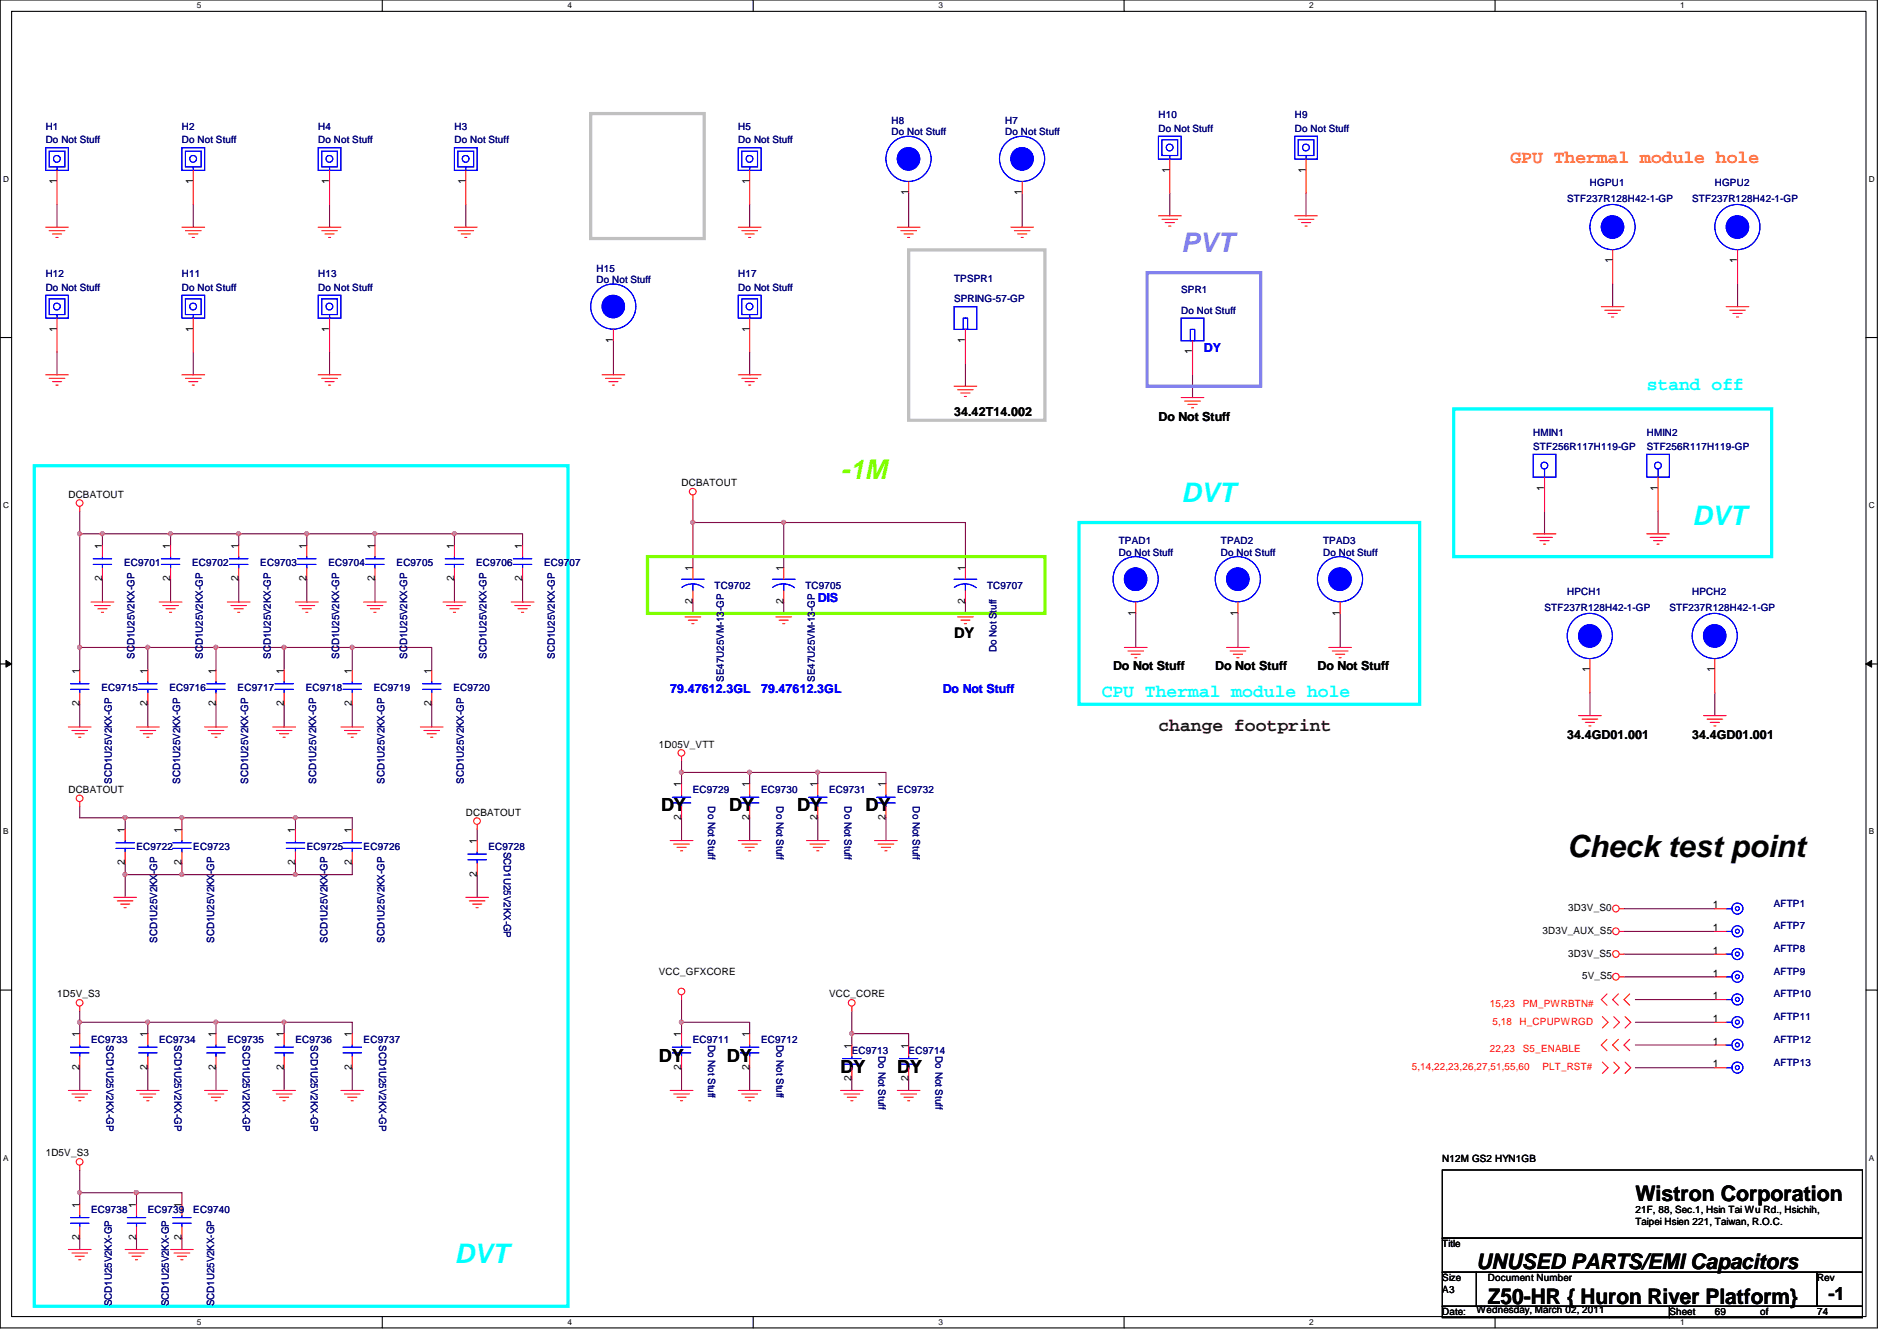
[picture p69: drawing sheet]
<svg xmlns="http://www.w3.org/2000/svg" width="297mm" height="210mm" viewBox="0 0 297 210" stroke-linecap="round" stroke-linejoin="round" font-family="sans-serif">
<defs><g id="words">
<text font-size="4.8" x="245.4" y="134.2">Check test point</text>
<text font-size="4.2" fill="#8080ff" x="185" y="39.5">PVT</text>
<text font-size="4.2" fill="#80ff00" x="131.6" y="75">-1M</text>
<g font-size="4.2" fill="#0ff">
<text x="185" y="78.6">DVT</text>
<text x="265" y="82.1">DVT</text>
<text x="71.2" y="197.7">DVT</text>
</g>
<g font-size="3.3">
<text x="256.1" y="188">Wistron Corporation</text>
<text x="231.2" y="198.6">UNUSED PARTS/EMI Capacitors</text>
<text x="233" y="204">Z50-HR { Huron River Platform}</text>
</g>
<text font-size="2.8" fill="#ff8000" x="236.5" y="25.5">GPU Thermal module hole</text>
<g font-size="2.8" fill="#0ff">
<text x="257.8" y="61">stand off</text>
<text x="172.5" y="109.1">CPU Thermal module hole</text>
</g>
<text font-size="2.8" fill="#400000" x="181.4" y="114.4">change footprint</text>
<g font-size="2.8">
<text x="103.5" y="126.9">DY</text>
<text x="114.2" y="126.9">DY</text>
<text x="124.8" y="126.9">DY</text>
<text x="135.5" y="126.9">DY</text>
<text x="103.2" y="166.2">DY</text>
<text x="113.8" y="166.2">DY</text>
<text x="131.6" y="168">DY</text>
<text x="140.5" y="168">DY</text>
<text x="286.3" y="203.5">-1</text>
</g>
<text font-size="2.3" x="149.4" y="99.9">DY</text>
<g font-size="1.9" fill="#00f">
<text x="188.5" y="55.2">DY</text>
<text x="128.1" y="94.3">DIS</text>
<text x="104.9" y="108.5">79.47612.3GL</text>
<text x="119.2" y="108.5">79.47612.3GL</text>
<text x="147.6" y="108.5">Do Not Stuff</text>
</g>
<g font-size="1.9">
<text x="149.4" y="65.1">34.42T14.002</text>
<text x="181.4" y="65.8">Do Not Stuff</text>
<text x="174.3" y="104.9">Do Not Stuff</text>
<text x="190.3" y="104.9">Do Not Stuff</text>
<text x="206.3" y="104.9">Do Not Stuff</text>
<text x="245.4" y="115.6">34.4GD01.001</text>
<text x="265" y="115.6">34.4GD01.001</text>
</g>
<g font-size="1.6" fill="#000080">
<text x="7.2" y="20.3">H1</text>
<text x="7.2" y="22.4">Do Not Stuff</text>
<text x="28.5" y="20.3">H2</text>
<text x="28.5" y="22.4">Do Not Stuff</text>
<text x="49.8" y="20.3">H4</text>
<text x="49.8" y="22.4">Do Not Stuff</text>
<text x="71.2" y="20.3">H3</text>
<text x="71.2" y="22.4">Do Not Stuff</text>
<text x="115.6" y="20.3">H5</text>
<text x="115.6" y="22.4">Do Not Stuff</text>
<text x="139.6" y="19.4">H8</text>
<text x="139.6" y="21.2">Do Not Stuff</text>
<text x="157.4" y="19.4">H7</text>
<text x="157.4" y="21.2">Do Not Stuff</text>
<text x="181.4" y="18.5">H10</text>
<text x="181.4" y="20.7">Do Not Stuff</text>
<text x="202.7" y="18.5">H9</text>
<text x="202.7" y="20.7">Do Not Stuff</text>
<text x="249" y="29.2">HGPU1</text>
<text x="268.5" y="29.2">HGPU2</text>
<text x="245.4" y="31.7">STF237R128H42-1-GP</text>
<text x="265" y="31.7">STF237R128H42-1-GP</text>
<text x="7.2" y="43.4">H12</text>
<text x="7.2" y="45.6">Do Not Stuff</text>
<text x="28.5" y="43.4">H11</text>
<text x="28.5" y="45.6">Do Not Stuff</text>
<text x="49.8" y="43.4">H13</text>
<text x="49.8" y="45.6">Do Not Stuff</text>
<text x="93.4" y="42.5">H15</text>
<text x="93.4" y="44.3">Do Not Stuff</text>
<text x="115.6" y="43.4">H17</text>
<text x="115.6" y="45.6">Do Not Stuff</text>
<text x="149.4" y="44.1">TPSPR1</text>
<text x="149.4" y="47.3">SPRING-57-GP</text>
<text x="185" y="45.9">SPR1</text>
<text x="185" y="49.1">Do Not Stuff</text>
<text x="240.1" y="68.3">HMIN1</text>
<text x="240.1" y="70.4">STF256R117H119-GP</text>
<text x="257.8" y="68.3">HMIN2</text>
<text x="257.8" y="70.4">STF256R117H119-GP</text>
<text x="19.4" y="88.6">EC9701</text>
<text x="30.1" y="88.6">EC9702</text>
<text x="40.8" y="88.6">EC9703</text>
<text x="51.4" y="88.6">EC9704</text>
<text x="62.1" y="88.6">EC9705</text>
<text x="74.5" y="88.6">EC9706</text>
<text x="85.2" y="88.6">EC9707</text>
<text x="175.2" y="85.2">TPAD1</text>
<text x="175.2" y="87">Do Not Stuff</text>
<text x="191.2" y="85.2">TPAD2</text>
<text x="191.2" y="87">Do Not Stuff</text>
<text x="207.2" y="85.2">TPAD3</text>
<text x="207.2" y="87">Do Not Stuff</text>
<text x="111.9" y="92.1">TC9702</text>
<text x="126.1" y="92.1">TC9705</text>
<text x="154.6" y="92.1">TC9707</text>
<text x="241.8" y="95.7">STF237R128H42-1-GP</text>
<text x="245.4" y="93.2">HPCH1</text>
<text x="261.4" y="95.7">STF237R128H42-1-GP</text>
<text x="265" y="93.2">HPCH2</text>
<text x="21.1" y="103.1" transform="rotate(-90 21.1 103.1)">SCD1U25V2KX-GP</text>
<text x="31.7" y="103.1" transform="rotate(-90 31.7 103.1)">SCD1U25V2KX-GP</text>
<text x="42.4" y="103.1" transform="rotate(-90 42.4 103.1)">SCD1U25V2KX-GP</text>
<text x="53.1" y="103.1" transform="rotate(-90 53.1 103.1)">SCD1U25V2KX-GP</text>
<text x="63.8" y="103.1" transform="rotate(-90 63.8 103.1)">SCD1U25V2KX-GP</text>
<text x="76.2" y="103.1" transform="rotate(-90 76.2 103.1)">SCD1U25V2KX-GP</text>
<text x="86.9" y="103.1" transform="rotate(-90 86.9 103.1)">SCD1U25V2KX-GP</text>
<text x="113.4" y="106.7" transform="rotate(-90 113.4 106.7)">SE47U25VM-13-GP</text>
<text x="127.6" y="106.7" transform="rotate(-90 127.6 106.7)">SE47U25VM-13-GP</text>
<text x="156" y="102.1" transform="rotate(-90 156 102.1)">Do Not Stuff</text>
<text x="15.9" y="108.1">EC9715</text>
<text x="26.5" y="108.1">EC9716</text>
<text x="37.2" y="108.1">EC9717</text>
<text x="47.9" y="108.1">EC9718</text>
<text x="58.5" y="108.1">EC9719</text>
<text x="71" y="108.1">EC9720</text>
<text x="17.5" y="122.7" transform="rotate(-90 17.5 122.7)">SCD1U25V2KX-GP</text>
<text x="28.2" y="122.7" transform="rotate(-90 28.2 122.7)">SCD1U25V2KX-GP</text>
<text x="38.9" y="122.7" transform="rotate(-90 38.9 122.7)">SCD1U25V2KX-GP</text>
<text x="49.5" y="122.7" transform="rotate(-90 49.5 122.7)">SCD1U25V2KX-GP</text>
<text x="60.2" y="122.7" transform="rotate(-90 60.2 122.7)">SCD1U25V2KX-GP</text>
<text x="72.6" y="122.7" transform="rotate(-90 72.6 122.7)">SCD1U25V2KX-GP</text>
<text x="108.5" y="124.1">EC9729</text>
<text x="119.2" y="124.1">EC9730</text>
<text x="129.8" y="124.1">EC9731</text>
<text x="140.5" y="124.1">EC9732</text>
<text x="110.9" y="126.2" transform="rotate(90 110.9 126.2)">Do Not Stuff</text>
<text x="121.6" y="126.2" transform="rotate(90 121.6 126.2)">Do Not Stuff</text>
<text x="132.2" y="126.2" transform="rotate(90 132.2 126.2)">Do Not Stuff</text>
<text x="142.9" y="126.2" transform="rotate(90 142.9 126.2)">Do Not Stuff</text>
<text x="21.4" y="133">EC9722</text>
<text x="30.3" y="133">EC9723</text>
<text x="48" y="133">EC9725</text>
<text x="56.9" y="133">EC9726</text>
<text x="76.5" y="133">EC9728</text>
<text x="78.9" y="133.3" transform="rotate(90 78.9 133.3)">SCD1U25V2KX-GP</text>
<text x="277.7" y="141.9">AFTP1</text>
<text x="24.6" y="147.6" transform="rotate(-90 24.6 147.6)">SCD1U25V2KX-GP</text>
<text x="33.5" y="147.6" transform="rotate(-90 33.5 147.6)">SCD1U25V2KX-GP</text>
<text x="51.3" y="147.6" transform="rotate(-90 51.3 147.6)">SCD1U25V2KX-GP</text>
<text x="60.2" y="147.6" transform="rotate(-90 60.2 147.6)">SCD1U25V2KX-GP</text>
<text x="277.7" y="149">AFTP8</text>
<text x="277.7" y="145.5">AFTP7</text>
<text x="277.7" y="152.6">AFTP9</text>
<text x="277.7" y="156.1">AFTP10</text>
<text x="277.7" y="159.7">AFTP11</text>
<text x="14.3" y="163.2">EC9733</text>
<text x="16.7" y="163.6" transform="rotate(90 16.7 163.6)">SCD1U25V2KX-GP</text>
<text x="24.9" y="163.2">EC9734</text>
<text x="27.3" y="163.6" transform="rotate(90 27.3 163.6)">SCD1U25V2KX-GP</text>
<text x="35.6" y="163.2">EC9735</text>
<text x="38" y="163.6" transform="rotate(90 38 163.6)">SCD1U25V2KX-GP</text>
<text x="46.3" y="163.2">EC9736</text>
<text x="48.7" y="163.6" transform="rotate(90 48.7 163.6)">SCD1U25V2KX-GP</text>
<text x="56.9" y="163.2">EC9737</text>
<text x="59.3" y="163.6" transform="rotate(90 59.3 163.6)">SCD1U25V2KX-GP</text>
<text x="108.5" y="163.2">EC9711</text>
<text x="110.9" y="163.6" transform="rotate(90 110.9 163.6)">Do Not Stuff</text>
<text x="119.2" y="163.2">EC9712</text>
<text x="121.6" y="163.6" transform="rotate(90 121.6 163.6)">Do Not Stuff</text>
<text x="133.4" y="165">EC9713</text>
<text x="137.6" y="165.4" transform="rotate(90 137.6 165.4)">Do Not Stuff</text>
<text x="142.3" y="165">EC9714</text>
<text x="146.5" y="165.4" transform="rotate(90 146.5 165.4)">Do Not Stuff</text>
<text x="277.7" y="166.8">AFTP13</text>
<text x="277.7" y="163.2">AFTP12</text>
<text x="14.3" y="189.9">EC9738</text>
<text x="23.2" y="189.9">EC9739</text>
<text x="30.3" y="189.9">EC9740</text>
<text x="17.5" y="204.5" transform="rotate(-90 17.5 204.5)">SCD1U25V2KX-GP</text>
<text x="26.4" y="204.5" transform="rotate(-90 26.4 204.5)">SCD1U25V2KX-GP</text>
<text x="33.5" y="204.5" transform="rotate(-90 33.5 204.5)">SCD1U25V2KX-GP</text>
</g>
<g font-size="1.6">
<text x="8.9" y="28.8" transform="rotate(-90 8.9 28.8)">1</text>
<text x="30.2" y="28.8" transform="rotate(-90 30.2 28.8)">1</text>
<text x="51.6" y="28.8" transform="rotate(-90 51.6 28.8)">1</text>
<text x="72.9" y="28.8" transform="rotate(-90 72.9 28.8)">1</text>
<text x="117.3" y="28.8" transform="rotate(-90 117.3 28.8)">1</text>
<text x="183.1" y="27" transform="rotate(-90 183.1 27)">1</text>
<text x="204.5" y="27" transform="rotate(-90 204.5 27)">1</text>
<text x="142.2" y="30.6" transform="rotate(-90 142.2 30.6)">1</text>
<text x="160" y="30.6" transform="rotate(-90 160 30.6)">1</text>
<text x="252.5" y="41.2" transform="rotate(-90 252.5 41.2)">1</text>
<text x="272" y="41.2" transform="rotate(-90 272 41.2)">1</text>
<text x="8.9" y="51.9" transform="rotate(-90 8.9 51.9)">1</text>
<text x="30.2" y="51.9" transform="rotate(-90 30.2 51.9)">1</text>
<text x="51.6" y="51.9" transform="rotate(-90 51.6 51.9)">1</text>
<text x="96" y="53.7" transform="rotate(-90 96 53.7)">1</text>
<text x="117.3" y="51.9" transform="rotate(-90 117.3 51.9)">1</text>
<text x="151.1" y="53.7" transform="rotate(-90 151.1 53.7)">1</text>
<text x="186.7" y="55.5" transform="rotate(-90 186.7 55.5)">1</text>
<text x="10.7" y="77.9">DCBATOUT</text>
<text x="106.7" y="76.1">DCBATOUT</text>
<text x="241.8" y="76.8" transform="rotate(-90 241.8 76.8)">1</text>
<text x="259.6" y="76.8" transform="rotate(-90 259.6 76.8)">1</text>
<text x="16" y="85.9" transform="rotate(-90 16 85.9)">1</text>
<text x="26.7" y="85.9" transform="rotate(-90 26.7 85.9)">1</text>
<text x="37.3" y="85.9" transform="rotate(-90 37.3 85.9)">1</text>
<text x="48" y="85.9" transform="rotate(-90 48 85.9)">1</text>
<text x="58.7" y="85.9" transform="rotate(-90 58.7 85.9)">1</text>
<text x="71.1" y="85.9" transform="rotate(-90 71.1 85.9)">1</text>
<text x="81.8" y="85.9" transform="rotate(-90 81.8 85.9)">1</text>
<text x="108.5" y="89.5" transform="rotate(-90 108.5 89.5)">1</text>
<text x="122.7" y="89.5" transform="rotate(-90 122.7 89.5)">1</text>
<text x="151.1" y="89.5" transform="rotate(-90 151.1 89.5)">1</text>
<text x="16" y="91" transform="rotate(-90 16 91)">2</text>
<text x="26.7" y="91" transform="rotate(-90 26.7 91)">2</text>
<text x="37.3" y="91" transform="rotate(-90 37.3 91)">2</text>
<text x="48" y="91" transform="rotate(-90 48 91)">2</text>
<text x="58.7" y="91" transform="rotate(-90 58.7 91)">2</text>
<text x="71.1" y="91" transform="rotate(-90 71.1 91)">2</text>
<text x="81.8" y="91" transform="rotate(-90 81.8 91)">2</text>
<text x="108.5" y="94.6" transform="rotate(-90 108.5 94.6)">2</text>
<text x="122.7" y="94.6" transform="rotate(-90 122.7 94.6)">2</text>
<text x="151.1" y="94.6" transform="rotate(-90 151.1 94.6)">2</text>
<text x="177.8" y="96.4" transform="rotate(-90 177.8 96.4)">1</text>
<text x="193.8" y="96.4" transform="rotate(-90 193.8 96.4)">1</text>
<text x="209.8" y="96.4" transform="rotate(-90 209.8 96.4)">1</text>
<text x="12.4" y="105.5" transform="rotate(-90 12.4 105.5)">1</text>
<text x="23.1" y="105.5" transform="rotate(-90 23.1 105.5)">1</text>
<text x="33.8" y="105.5" transform="rotate(-90 33.8 105.5)">1</text>
<text x="44.4" y="105.5" transform="rotate(-90 44.4 105.5)">1</text>
<text x="55.1" y="105.5" transform="rotate(-90 55.1 105.5)">1</text>
<text x="67.6" y="105.5" transform="rotate(-90 67.6 105.5)">1</text>
<text x="248.9" y="105.2" transform="rotate(-90 248.9 105.2)">1</text>
<text x="268.5" y="105.2" transform="rotate(-90 268.5 105.2)">1</text>
<text x="12.4" y="110.6" transform="rotate(-90 12.4 110.6)">2</text>
<text x="23.1" y="110.6" transform="rotate(-90 23.1 110.6)">2</text>
<text x="33.8" y="110.6" transform="rotate(-90 33.8 110.6)">2</text>
<text x="44.4" y="110.6" transform="rotate(-90 44.4 110.6)">2</text>
<text x="55.1" y="110.6" transform="rotate(-90 55.1 110.6)">2</text>
<text x="67.6" y="110.6" transform="rotate(-90 67.6 110.6)">2</text>
<text x="103.2" y="117">1D05V_VTT</text>
<text x="10.7" y="124.1">DCBATOUT</text>
<text x="106.7" y="123.2" transform="rotate(-90 106.7 123.2)">1</text>
<text x="117.3" y="123.2" transform="rotate(-90 117.3 123.2)">1</text>
<text x="128" y="123.2" transform="rotate(-90 128 123.2)">1</text>
<text x="138.7" y="123.2" transform="rotate(-90 138.7 123.2)">1</text>
<text x="19.6" y="130.3" transform="rotate(-90 19.6 130.3)">1</text>
<text x="28.4" y="130.3" transform="rotate(-90 28.4 130.3)">1</text>
<text x="46.2" y="130.3" transform="rotate(-90 46.2 130.3)">1</text>
<text x="55.1" y="130.3" transform="rotate(-90 55.1 130.3)">1</text>
<text x="72.9" y="127.7">DCBATOUT</text>
<text x="106.7" y="128.4" transform="rotate(-90 106.7 128.4)">2</text>
<text x="117.3" y="128.4" transform="rotate(-90 117.3 128.4)">2</text>
<text x="128" y="128.4" transform="rotate(-90 128 128.4)">2</text>
<text x="138.7" y="128.4" transform="rotate(-90 138.7 128.4)">2</text>
<text x="19.6" y="135.5" transform="rotate(-90 19.6 135.5)">2</text>
<text x="28.4" y="135.5" transform="rotate(-90 28.4 135.5)">2</text>
<text x="46.2" y="135.5" transform="rotate(-90 46.2 135.5)">2</text>
<text x="55.1" y="135.5" transform="rotate(-90 55.1 135.5)">2</text>
<text x="74.7" y="137.2" transform="rotate(-90 74.7 137.2)">2</text>
<text x="74.7" y="132.1" transform="rotate(-90 74.7 132.1)">1</text>
<text x="245.6" y="142.6">3D3V_S0</text>
<text x="268.2" y="142.2">1</text>
<text x="241.5" y="146.2">3D3V_AUX_S5</text>
<text x="245.6" y="149.7">3D3V_S5</text>
<text x="268.2" y="149.3">1</text>
<text x="268.2" y="145.8">1</text>
<text x="103.2" y="152.6">VCC_GFXCORE</text>
<text x="247.7" y="153.3">5V_S5</text>
<text x="268.2" y="152.9">1</text>
<text x="8.9" y="156.1">1D5V_S3</text>
<text x="129.8" y="156.1">VCC_CORE</text>
<text x="268.2" y="156.4">1</text>
<text x="268.2" y="160">1</text>
<text x="12.4" y="167.5" transform="rotate(-90 12.4 167.5)">2</text>
<text x="12.4" y="162.3" transform="rotate(-90 12.4 162.3)">1</text>
<text x="23.1" y="167.5" transform="rotate(-90 23.1 167.5)">2</text>
<text x="23.1" y="162.3" transform="rotate(-90 23.1 162.3)">1</text>
<text x="33.8" y="167.5" transform="rotate(-90 33.8 167.5)">2</text>
<text x="33.8" y="162.3" transform="rotate(-90 33.8 162.3)">1</text>
<text x="44.4" y="167.5" transform="rotate(-90 44.4 167.5)">2</text>
<text x="44.4" y="162.3" transform="rotate(-90 44.4 162.3)">1</text>
<text x="55.1" y="167.5" transform="rotate(-90 55.1 167.5)">2</text>
<text x="55.1" y="162.3" transform="rotate(-90 55.1 162.3)">1</text>
<text x="106.7" y="167.5" transform="rotate(-90 106.7 167.5)">2</text>
<text x="106.7" y="162.3" transform="rotate(-90 106.7 162.3)">1</text>
<text x="117.3" y="167.5" transform="rotate(-90 117.3 167.5)">2</text>
<text x="117.3" y="162.3" transform="rotate(-90 117.3 162.3)">1</text>
<text x="133.3" y="164.1" transform="rotate(-90 133.3 164.1)">1</text>
<text x="142.2" y="164.1" transform="rotate(-90 142.2 164.1)">1</text>
<text x="268.2" y="167.1">1</text>
<text x="268.2" y="163.5">1</text>
<text x="133.3" y="169.2" transform="rotate(-90 133.3 169.2)">2</text>
<text x="142.2" y="169.2" transform="rotate(-90 142.2 169.2)">2</text>
<text x="7.2" y="181">1D5V_S3</text>
<text x="225.8" y="181.9">N12M GS2 HYN1GB</text>
<text x="12.4" y="189" transform="rotate(-90 12.4 189)">1</text>
<text x="21.3" y="189" transform="rotate(-90 21.3 189)">1</text>
<text x="28.4" y="189" transform="rotate(-90 28.4 189)">1</text>
<text x="256.1" y="189.9">21F, 88, Sec.1, Hsin Tai Wu Rd., Hsichih,</text>
<text x="256.1" y="191.7">Taipei Hsien 221, Taiwan, R.O.C.</text>
<text x="12.4" y="194.1" transform="rotate(-90 12.4 194.1)">2</text>
<text x="21.3" y="194.1" transform="rotate(-90 21.3 194.1)">2</text>
<text x="28.4" y="194.1" transform="rotate(-90 28.4 194.1)">2</text>
<text x="225.8" y="195.2">Title</text>
<text x="225.8" y="200.6">Size</text>
<text x="225.8" y="202.4">A3</text>
<text x="233" y="200.6">Document Number</text>
<text x="284.5" y="200.6">Rev</text>
<text x="225.8" y="205.9">Date:</text>
<text x="231.2" y="205.6">Wednesday, March 02, 2011</text>
<text x="261.4" y="205.9">Sheet</text>
<text x="268.5" y="205.9">69</text>
<text x="275.6" y="205.9">of</text>
<text x="284.5" y="205.9">74</text>
</g>
<g font-size="1.6" fill="#f00">
<text x="233.3" y="157.6">15,23</text>
<text x="233.7" y="160.4">5,18</text>
<text x="238" y="160.4">H_CPUPWRGD</text>
<text x="238.5" y="157.6">PM_PWRBTN#</text>
<text x="221.1" y="167.5">5,14,22,23,26,27,51,55,60</text>
<text x="233.3" y="164.7">22,23</text>
<text x="238.5" y="164.7">S5_ENABLE</text>
<text x="241.5" y="167.5">PLT_RST#</text>
</g>
<g font-size="1.3">
<text x="30.8" y="1.3">5</text>
<text x="88.9" y="1.3">4</text>
<text x="146.9" y="1.3">3</text>
<text x="205" y="1.3">2</text>
<text x="263.1" y="1.3">1</text>
<text x=".5" y="28.4">D</text>
<text x="292.6" y="28.4">D</text>
<text x=".5" y="79.5">C</text>
<text x="292.6" y="79.5">C</text>
<text x=".5" y="130.6">B</text>
<text x="292.6" y="130.6">B</text>
<text x=".5" y="181.7">A</text>
<text x="292.6" y="181.7">A</text>
<text x="30.8" y="207.4">5</text>
<text x="88.9" y="207.4">4</text>
<text x="146.9" y="207.4">3</text>
<text x="205" y="207.4">2</text>
<text x="263.1" y="207.4">1</text>
</g>
</g></defs>
<path d="M0 0h294v207.9h-294zM1.8 1.8h290.4v204.3h-290.4z" fill="none" stroke="#000" stroke-width=".17"/>
<g fill="#fff">
<path d="M30.8 .2h.7v1.4h-.7z"/>
<path d="M30.8 206.2h.7v1.4h-.7z"/>
</g>
<path d="M59.9 0v1.8M59.9 206.1v1.8" fill="none" stroke="#000" stroke-width=".17"/>
<g fill="#fff">
<path d="M88.9 .2h.6v1.4h-.6z"/>
<path d="M88.9 206.2h.6v1.4h-.6z"/>
</g>
<path d="M117.9 0v1.8M117.9 206.1v1.8" fill="none" stroke="#000" stroke-width=".17"/>
<g fill="#fff">
<path d="M146.9 .2h.7v1.4h-.7z"/>
<path d="M146.9 206.2h.7v1.4h-.7z"/>
</g>
<path d="M176 0v1.8M176 206.1v1.8" fill="none" stroke="#000" stroke-width=".17"/>
<g fill="#fff">
<path d="M205 .2h.7v1.4h-.7z"/>
<path d="M205 206.2h.7v1.4h-.7z"/>
</g>
<path d="M234.1 0v1.8M234.1 206.1v1.8" fill="none" stroke="#000" stroke-width=".17"/>
<g fill="#fff">
<path d="M263.1 .2h.7v1.4h-.7z"/>
<path d="M263.1 206.2h.7v1.4h-.7z"/>
<path d="M.5 27.3h.9v1.4h-.9z"/>
<path d="M292.6 27.3h.9v1.4h-.9z"/>
<path d="M.5 78.4h.9v1.4h-.9z"/>
<path d="M292.6 78.4h.9v1.4h-.9z"/>
</g>
<path d="M0 52.8h1.8M292.2 52.8h1.8" fill="none" stroke="#000" stroke-width=".17"/>
<g fill="#fff">
<path d="M.5 129.5h.8v1.4h-.8z"/>
<path d="M292.6 129.5h.9v1.4h-.9z"/>
</g>
<path d="M0 103.9h1.8M292.2 103.9h1.8" fill="none" stroke="#000" stroke-width=".17"/>
<path d="M.9 103.4l.9 .5-.9 .5zM292.2 103.9l.9-.5v1z" fill="#000"/>
<path d="M.9 103.4l.9 .5-.9 .5zM292.2 103.9l.9-.5v1z" fill="none" stroke="#000" stroke-width=".16"/>
<g fill="#fff">
<path d="M.5 180.5h.8v1.4h-.8z"/>
<path d="M292.6 180.5h.9v1.4h-.9z"/>
</g>
<path d="M0 155h1.8M292.2 155h1.8" fill="none" stroke="#000" stroke-width=".17"/>
<path d="M16 90.7v3.5M16 85.3v-1.7h10.7v1.7M26.7 90.7v3.5" fill="none" stroke="#800040" stroke-width=".17"/>
<circle cx="26.7" cy="83.5" r=".32" fill="#f0f"/>
<circle cx="26.7" cy="83.5" r=".32" fill="none" stroke="#f0f" stroke-width=".17"/>
<circle cx="16" cy="83.5" r=".32" fill="#f0f"/>
<circle cx="16" cy="83.5" r=".32" fill="none" stroke="#f0f" stroke-width=".17"/>
<path d="M12.5 80v3.6M37.4 90.7v3.5M37.4 83.6h10.6M48 90.7v3.5" fill="none" stroke="#800040" stroke-width=".17"/>
<circle cx="37.4" cy="83.5" r=".32" fill="#f0f"/>
<circle cx="37.4" cy="83.5" r=".32" fill="none" stroke="#f0f" stroke-width=".17"/>
<path d="M26.7 83.6h10.7v1.7M48 83.6v1.7M58.7 90.7v3.5M58.7 83.6v1.7M71.2 83.6h10.6" fill="none" stroke="#800040" stroke-width=".17"/>
<circle cx="71.1" cy="83.5" r=".32" fill="#f0f"/>
<circle cx="71.1" cy="83.5" r=".32" fill="none" stroke="#f0f" stroke-width=".17"/>
<path d="M48 83.6h10.7M71.2 90.7v3.5M81.8 90.7v3.5M81.8 83.6v1.7" fill="none" stroke="#800040" stroke-width=".17"/>
<circle cx="48" cy="83.5" r=".32" fill="#f0f"/>
<circle cx="48" cy="83.5" r=".32" fill="none" stroke="#f0f" stroke-width=".17"/>
<path d="M58.7 83.6h12.5v1.7" fill="none" stroke="#800040" stroke-width=".17"/>
<circle cx="58.7" cy="83.5" r=".32" fill="#f0f"/>
<circle cx="58.7" cy="83.5" r=".32" fill="none" stroke="#f0f" stroke-width=".17"/>
<path d="M12.5 128h7.1" fill="none" stroke="#800040" stroke-width=".17"/>
<circle cx="19.6" cy="128" r=".32" fill="#f0f"/>
<circle cx="19.6" cy="128" r=".32" fill="none" stroke="#f0f" stroke-width=".17"/>
<path d="M12.5 126.2v1.8M19.6 129.8v-1.8h8.9v1.8" fill="none" stroke="#800040" stroke-width=".17"/>
<circle cx="19.6" cy="128" r=".32" fill="#f0f"/>
<circle cx="19.6" cy="128" r=".32" fill="none" stroke="#f0f" stroke-width=".17"/>
<path d="M19.6 135.1v5.4M19.6 136.9h8.9" fill="none" stroke="#800040" stroke-width=".17"/>
<circle cx="19.6" cy="136.9" r=".32" fill="#f0f"/>
<circle cx="19.6" cy="136.9" r=".32" fill="none" stroke="#f0f" stroke-width=".17"/>
<path d="M28.5 135.1v1.8" fill="none" stroke="#800040" stroke-width=".17"/>
<circle cx="28.5" cy="136.9" r=".32" fill="#f0f"/>
<circle cx="28.5" cy="136.9" r=".32" fill="none" stroke="#f0f" stroke-width=".17"/>
<path d="M28.5 136.9h17.8M46.3 136.9h8.9M46.3 135.1v1.8M46.3 129.8v-1.8h8.9v1.8" fill="none" stroke="#800040" stroke-width=".17"/>
<circle cx="46.2" cy="136.9" r=".32" fill="#f0f"/>
<circle cx="46.2" cy="136.9" r=".32" fill="none" stroke="#f0f" stroke-width=".17"/>
<path d="M28.5 128h17.8M55.2 135.1v1.8" fill="none" stroke="#800040" stroke-width=".17"/>
<circle cx="46.2" cy="128" r=".32" fill="#f0f"/>
<circle cx="46.2" cy="128" r=".32" fill="none" stroke="#f0f" stroke-width=".17"/>
<circle cx="28.5" cy="128" r=".32" fill="#f0f"/>
<circle cx="28.5" cy="128" r=".32" fill="none" stroke="#f0f" stroke-width=".17"/>
<path d="M12.5 193.8v1.8M12.5 183.1v3.6h8.9M21.4 193.8v1.8M28.5 186.7v1.8" fill="none" stroke="#800040" stroke-width=".17"/>
<circle cx="21.4" cy="186.7" r=".32" fill="#f0f"/>
<circle cx="21.4" cy="186.7" r=".32" fill="none" stroke="#f0f" stroke-width=".17"/>
<circle cx="12.5" cy="186.7" r=".32" fill="#f0f"/>
<circle cx="12.5" cy="186.7" r=".32" fill="none" stroke="#f0f" stroke-width=".17"/>
<path d="M21.4 186.7v1.8" fill="none" stroke="#800040" stroke-width=".17"/>
<circle cx="21.4" cy="186.7" r=".32" fill="#f0f"/>
<circle cx="21.4" cy="186.7" r=".32" fill="none" stroke="#f0f" stroke-width=".17"/>
<path d="M133.4 161.8v1.8M12.5 186.7v1.8M28.5 193.8v1.8" fill="none" stroke="#800040" stroke-width=".17"/>
<circle cx="133.4" cy="161.8" r=".32" fill="#f0f"/>
<circle cx="133.4" cy="161.8" r=".32" fill="none" stroke="#f0f" stroke-width=".17"/>
<path d="M133.4 168.9v1.8M133.4 161.8h8.9v1.8M142.3 168.9v1.8M21.4 186.7h7.1" fill="none" stroke="#800040" stroke-width=".17"/>
<circle cx="21.4" cy="186.7" r=".32" fill="#f0f"/>
<circle cx="21.4" cy="186.7" r=".32" fill="none" stroke="#f0f" stroke-width=".17"/>
<path d="M12.5 110.2v3.6M23.2 110.2v3.6M33.8 110.2v3.6M44.5 110.2v3.6M55.2 101.3h12.4v3.6M55.2 110.2v3.6M67.6 110.2v3.6" fill="none" stroke="#800040" stroke-width=".17"/>
<circle cx="55.1" cy="101.3" r=".32" fill="#f0f"/>
<circle cx="55.1" cy="101.3" r=".32" fill="none" stroke="#f0f" stroke-width=".17"/>
<path d="M16 83.6h-3.5v17.7" fill="none" stroke="#800040" stroke-width=".17"/>
<circle cx="12.5" cy="83.5" r=".32" fill="#f0f"/>
<circle cx="12.5" cy="83.5" r=".32" fill="none" stroke="#f0f" stroke-width=".17"/>
<path d="M12.5 104.9v-3.6h10.7v3.6" fill="none" stroke="#800040" stroke-width=".17"/>
<circle cx="12.5" cy="101.3" r=".32" fill="#f0f"/>
<circle cx="12.5" cy="101.3" r=".32" fill="none" stroke="#f0f" stroke-width=".17"/>
<path d="M44.5 101.3h10.7v3.6" fill="none" stroke="#800040" stroke-width=".17"/>
<circle cx="44.5" cy="101.3" r=".32" fill="#f0f"/>
<circle cx="44.5" cy="101.3" r=".32" fill="none" stroke="#f0f" stroke-width=".17"/>
<path d="M33.8 101.3h10.7v3.6" fill="none" stroke="#800040" stroke-width=".17"/>
<circle cx="33.8" cy="101.3" r=".32" fill="#f0f"/>
<circle cx="33.8" cy="101.3" r=".32" fill="none" stroke="#f0f" stroke-width=".17"/>
<path d="M23.2 101.3h10.6v3.6" fill="none" stroke="#800040" stroke-width=".17"/>
<circle cx="23.1" cy="101.3" r=".32" fill="#f0f"/>
<circle cx="23.1" cy="101.3" r=".32" fill="none" stroke="#f0f" stroke-width=".17"/>
<path d="M74.7 129.8v1.8M74.7 136.9v3.6M117.4 128v3.6M117.4 120.9v1.8M128.1 128v3.6M138.7 128v3.6M138.7 120.9h-10.6v1.8M55.2 160v1.8M55.2 167.1v3.6" fill="none" stroke="#800040" stroke-width=".17"/>
<circle cx="128" cy="120.9" r=".32" fill="#f0f"/>
<circle cx="128" cy="120.9" r=".32" fill="none" stroke="#f0f" stroke-width=".17"/>
<path d="M117.4 120.9h10.7M138.7 120.9v1.8" fill="none" stroke="#800040" stroke-width=".17"/>
<circle cx="117.4" cy="120.9" r=".32" fill="#f0f"/>
<circle cx="117.4" cy="120.9" r=".32" fill="none" stroke="#f0f" stroke-width=".17"/>
<path d="M117.4 120.9h-10.7v1.8" fill="none" stroke="#800040" stroke-width=".17"/>
<circle cx="106.7" cy="120.9" r=".32" fill="#f0f"/>
<circle cx="106.7" cy="120.9" r=".32" fill="none" stroke="#f0f" stroke-width=".17"/>
<path d="M106.7 119.1v1.8M106.7 128v3.6M23.2 160h10.6" fill="none" stroke="#800040" stroke-width=".17"/>
<circle cx="23.1" cy="160" r=".32" fill="#f0f"/>
<circle cx="23.1" cy="160" r=".32" fill="none" stroke="#f0f" stroke-width=".17"/>
<path d="M12.5 160h10.7v1.8M23.2 167.1v3.6M33.8 167.1v3.6M44.5 167.1v3.6" fill="none" stroke="#800040" stroke-width=".17"/>
<circle cx="12.5" cy="160" r=".32" fill="#f0f"/>
<circle cx="12.5" cy="160" r=".32" fill="none" stroke="#f0f" stroke-width=".17"/>
<path d="M12.5 160v1.8M33.8 160v1.8M55.2 160h-10.7v1.8" fill="none" stroke="#800040" stroke-width=".17"/>
<circle cx="44.5" cy="160" r=".32" fill="#f0f"/>
<circle cx="44.5" cy="160" r=".32" fill="none" stroke="#f0f" stroke-width=".17"/>
<path d="M12.5 158.2v1.8M12.5 167.1v3.6M106.7 161.8v-1.8h10.7v1.8M106.7 167.1v3.6" fill="none" stroke="#800040" stroke-width=".17"/>
<circle cx="106.7" cy="160" r=".32" fill="#f0f"/>
<circle cx="106.7" cy="160" r=".32" fill="none" stroke="#f0f" stroke-width=".17"/>
<path d="M106.7 156.5v3.5M133.4 158.2v3.6M33.8 160h10.7M117.4 167.1v3.6" fill="none" stroke="#800040" stroke-width=".17"/>
<circle cx="33.8" cy="160" r=".32" fill="#f0f"/>
<circle cx="33.8" cy="160" r=".32" fill="none" stroke="#f0f" stroke-width=".17"/>
<path d="M108.5 78.2v3.6M108.5 81.8v7.1M108.5 94.2v1.8M108.5 81.8h14.2v7.1M122.7 94.2v1.8M151.2 81.8v7.1M151.2 94.2v1.8" fill="none" stroke="#800040" stroke-width=".17"/>
<circle cx="108.5" cy="81.8" r=".32" fill="#f0f"/>
<circle cx="108.5" cy="81.8" r=".32" fill="none" stroke="#f0f" stroke-width=".17"/>
<g fill="none" stroke="#800040" stroke-width=".17">
<path d="M8.9 32v3.6M30.3 32v3.6M51.6 32v3.6M72.9 32v3.6M117.4 32v3.6M142.3 30.2v5.4M160.1 30.2v5.4M183.2 30.2v3.6M204.5 30.2v3.6M8.9 55.1v3.6M30.3 55.1v3.6M51.6 55.1v3.6"/>
<path d="M96.1 53.3v5.4M117.4 55.1v3.6M252.5 44.5v3.5M272.1 44.5v3.5M122.7 81.8h28.5M249 108.5v3.5M268.5 108.5v3.5M254.3 152.9h14.2M254.3 145.8h14.2M254.3 142.2h14.2M254.3 149.4h14.2M256.1 156.5h12.4"/>
<path d="M256.1 167.1h12.4M256.1 163.6h12.4M256.1 160h12.4"/>
</g>
<circle cx="122.7" cy="81.8" r=".32" fill="#f0f"/>
<circle cx="122.7" cy="81.8" r=".32" fill="none" stroke="#f0f" stroke-width=".17"/>
<path d="M151.2 56.9v3.6M186.7 58.7v3.5M177.8 96v5.3M193.8 96v5.3M209.8 96v5.3M241.8 80v3.6M259.6 80v3.6" fill="none" stroke="#800040" stroke-width=".17"/>
<g fill="none" stroke="#f00" stroke-width=".17">
<path d="M7.2 35.6h3.5M7.7 36.1h2.5M8.2 36.6h1.4M8.8 37.2h.3M28.5 35.6h3.5M29 36.1h2.5M29.5 36.6h1.5M30.1 37.2h.3M49.8 35.6h3.6M50.4 36.1h2.4M50.9 36.6h1.4M51.4 37.2h.4"/>
<path d="M51.6 26.7v5.3M71.2 35.6h3.5M71.7 36.1h2.5M72.2 36.6h1.5M72.8 37.2h.3M115.6 35.6h3.6M116.2 36.1h2.4M116.7 36.6h1.4M117.2 37.2h.4M140.5 35.6h3.6M141.1 36.1h2.4M141.6 36.6h1.4"/>
<path d="M142.1 37.2h.3M158.3 35.6h3.5M158.8 36.1h2.5M159.3 36.6h1.5M159.9 37.2h.3M181.4 33.8h3.6M181.9 34.3h2.5M182.5 34.8h1.4M183 35.4h.3M202.7 33.8h3.6M203.3 34.3h2.4M203.8 34.8h1.4"/>
<path d="M204.3 35.4h.4M7.2 58.7h3.5M7.7 59.2h2.5M8.2 59.7h1.4M28.5 58.7h3.5M29 59.2h2.5M29.5 59.7h1.5M49.8 58.7h3.6M50.4 59.2h2.4M50.9 59.7h1.4M94.3 58.7h3.5M94.8 59.2h2.5"/>
<path d="M95.3 59.7h1.5M115.6 58.7h3.6M116.2 59.2h2.4M116.7 59.7h1.4M250.7 48h3.6M251.3 48.6h2.4M251.8 49.1h1.4M252.3 49.6h.4M270.3 48h3.6M270.8 48.6h2.5M271.4 49.1h1.4M271.9 49.6h.3"/>
<path d="M8.8 60.3h.3M12.5 79.3v.7M30.1 60.3h.3M51.4 60.3h.4M95.9 60.3h.3M108.5 77.5v.7M117.2 60.3h.4M149.4 60.5h3.5M149.9 61h2.5M150.4 61.5h1.5M151 62.1h.3M185 62.2h3.5"/>
<path d="M185.5 62.8h2.5M186 63.3h1.4M186.6 63.8h.3M14.3 94.2h3.5M14.8 94.8h2.5M15.3 95.3h1.5M15.9 95.8h.3M24.9 94.2h3.6M25.5 94.8h2.4M26 95.3h1.4M26.5 95.8h.4M35.6 94.2h3.6"/>
<path d="M36.1 94.8h2.5M36.7 95.3h1.4M37.2 95.8h.3M46.3 94.2h3.5M46.8 94.8h2.5M47.3 95.3h1.5M47.9 95.8h.3M56.9 94.2h3.6M57.5 94.8h2.4M58 95.3h1.4M58.5 95.8h.4M69.4 94.2h3.5"/>
<path d="M69.9 94.8h2.5M70.4 95.3h1.5M71 95.8h.3M80 94.2h3.6M80.6 94.8h2.5M81.1 95.3h1.4M81.7 95.8h.3M106.7 96h3.6M107.3 96.6h2.4M107.8 97.1h1.4M108.3 97.6h.4M120.9 96h3.6"/>
<path d="M121.5 96.6h2.4M122 97.1h1.4M122.6 97.6h.3M149.4 96h3.5M149.9 96.6h2.5M150.4 97.1h1.5M151 97.6h.3M240.1 83.6h3.5M240.6 84.1h2.5M241.1 84.6h1.5M241.7 85.2h.3M257.8 83.6h3.6"/>
<path d="M258.4 84.1h2.5M258.9 84.6h1.4M259.5 85.2h.3M10.7 113.8h3.6M11.3 114.3h2.4M11.8 114.9h1.4M12.3 115.4h.4M21.4 113.8h3.5M21.9 114.3h2.5M22.4 114.9h1.5M23 115.4h.3M32 113.8h3.6"/>
<path d="M32.6 114.3h2.4M33.1 114.9h1.4M33.7 115.4h.3M42.7 113.8h3.6M43.3 114.3h2.4M43.8 114.9h1.4M44.3 115.4h.4M53.4 113.8h3.5M53.9 114.3h2.5M54.4 114.9h1.5M55 115.4h.3M65.8 113.8h3.6"/>
<path d="M66.4 114.3h2.4M66.9 114.9h1.4M67.4 115.4h.4M106.7 118.4v.7M176.1 101.3h3.5M176.6 101.9h2.5M177.1 102.4h1.5M177.7 103h.3M192.1 101.3h3.5M192.6 101.9h2.5M193.1 102.4h1.5M193.7 103h.3"/>
<path d="M208.1 101.3h3.5M208.6 101.9h2.5M209.1 102.4h1.5M209.7 103h.3M247.2 112h3.5M247.7 112.6h2.5M248.2 113.1h1.5M248.8 113.6h.3M266.7 112h3.6M267.3 112.6h2.4M267.8 113.1h1.4M268.3 113.6h.4"/>
<path d="M12.5 125.5v.7M46.3 129.8v1.8M46.3 133.3v1.8M55.2 129.8v1.8M55.2 133.3v1.8M74.7 129.1v.7M104.9 131.6h3.6M105.5 132.1h2.4M106 132.6h1.4M106.5 133.2h.4M115.6 131.6h3.6M116.2 132.1h2.4"/>
<path d="M116.7 132.6h1.4M117.2 133.2h.4M126.3 131.6h3.5M126.8 132.1h2.5M127.3 132.6h1.5M127.9 133.2h.3M136.9 131.6h3.6M137.5 132.1h2.5M138 132.6h1.4M138.6 133.2h.3M12.5 157.5v.7M17.8 140.5h3.6"/>
<path d="M18.4 141h2.4M18.9 141.5h1.4M19.4 142.1h.4M72.9 140.5h3.6M73.5 141h2.4M74 141.5h1.4M74.5 142.1h.4M106.7 155.7v.8M133.4 157.5v.7M250.9 159.1l.9 .9-.9 .9M251.6 155.6l-.9 .9 .9 .9M252.7 159.1l.9 .9-.9 .9"/>
<path d="M253.4 155.6l-.9 .9 .9 .9M253.6 152.9h.7M253.6 145.8h.7M253.6 149.4h.7M253.6 142.2h.7M254.5 159.1l.9 .9-.9 .9M255.2 155.6l-.9 .9 .9 .9M10.7 170.7h3.6M11.3 171.2h2.4M11.8 171.7h1.4M12.3 172.3h.4M21.4 170.7h3.5"/>
<path d="M21.9 171.2h2.5M22.4 171.7h1.5M23 172.3h.3M32 170.7h3.6M32.6 171.2h2.4M33.1 171.7h1.4M33.7 172.3h.3M42.7 170.7h3.6M43.3 171.2h2.4M43.8 171.7h1.4M44.3 172.3h.4M53.4 170.7h3.5"/>
<path d="M53.9 171.2h2.5M54.4 171.7h1.5M55 172.3h.3M104.9 170.7h3.6M105.5 171.2h2.4M106 171.7h1.4M106.5 172.3h.4M115.6 170.7h3.6M116.2 171.2h2.4M116.7 171.7h1.4M117.2 172.3h.4M131.6 170.7h3.6"/>
<path d="M132.2 171.2h2.4M132.7 171.7h1.4M133.2 172.3h.4M140.5 170.7h3.6M141.1 171.2h2.4M141.6 171.7h1.4M142.1 172.3h.3M250.9 166.2l.9 .9-.9 .9M251.6 162.7l-.9 .9 .9 .9M252.7 166.2l.9 .9-.9 .9M253.4 162.7l-.9 .9 .9 .9M254.5 166.2l.9 .9-.9 .9"/>
<path d="M255.2 162.7l-.9 .9 .9 .9M10.7 195.6h3.6M11.3 196.1h2.4M11.8 196.6h1.4M12.3 197.2h.4M12.5 182.4v.7M19.6 195.6h3.6M20.1 196.1h2.5M20.7 196.6h1.4M21.2 197.2h.3M26.7 195.6h3.6M27.3 196.1h2.4"/>
<path d="M27.8 196.6h1.4M28.3 197.2h.4M28.5 188.5v1.7M28.5 192v1.8"/>
<circle cx="12.5" cy="78.7" r=".52"/>
<circle cx="108.5" cy="77" r=".52"/>
<circle cx="106.7" cy="117.9" r=".52"/>
<circle cx="12.5" cy="125" r=".52"/>
<circle cx="74.7" cy="128.5" r=".52"/>
<circle cx="12.5" cy="157" r=".52"/>
<circle cx="106.7" cy="155.2" r=".52"/>
<circle cx="133.4" cy="157" r=".52"/>
<circle cx="253" cy="142.2" r=".52"/>
<circle cx="253" cy="152.9" r=".52"/>
<circle cx="253" cy="145.8" r=".52"/>
<circle cx="253" cy="149.3" r=".52"/>
<circle cx="12.5" cy="181.9" r=".52"/>
</g>
<path d="M225.8 183.1h65.8v10.7h-65.8zM225.8 193.8h65.8v5.3h-65.8zM225.8 199.1h5.4v5.4h-5.4zM231.2 199.1h53.3v5.4h-53.3zM284.5 199.1h7.1v5.4h-7.1zM225.8 204.5h35.6v1.7h-35.6zM261.4 204.5h30.2v1.7h-30.2z" fill="none" stroke="#000" stroke-width=".17"/>
<path d="M92.5 17.8h17.8v19.5h-17.8zM142.3 39.1h21.3v26.7h-21.3z" fill="none" stroke="#c0c0c0" stroke-width=".51"/>
<path d="M101.4 87.1h62.2v8.9h-62.2z" fill="none" stroke="#80ff00" stroke-width=".51"/>
<path d="M5.4 72.9h83.5v131.6h-83.5zM227.6 64h49.8v23.1h-49.8zM168.9 81.8h53.4v28.4h-53.4z" fill="none" stroke="#0ff" stroke-width=".51"/>
<path d="M179.6 42.7h17.8v17.8h-17.8z" fill="none" stroke="#8080ff" stroke-width=".51"/>
<g fill="none" stroke="#00f" stroke-width=".17">
<path d="M49.8 23.1h3.6v3.6h-3.6zM50.4 23.7h2.4v2.4h-2.4zM51.6 26.1v.6M44.8 131.9h2.9M44.8 132.8h2.9M46.3 131.6v.3M46.3 132.8v.5M53.7 131.9h2.9M53.7 132.8h2.9M55.2 131.6v.3M55.2 132.8v.5M27 191.5h2.9"/>
<path d="M27 190.6h2.9M28.5 190.2v.4M28.5 191.5v.5"/>
<circle cx="51.6" cy="24.9" r=".54"/>
</g>
<circle cx="252.5" cy="35.5" r="1.76" fill="#00f"/>
<g fill="none" stroke="#00f" stroke-width=".17">
<circle cx="252.5" cy="35.5" r="1.76"/>
<circle cx="252.5" cy="35.5" r="3.5"/>
</g>
<circle cx="252.5" cy="35.5" r="1.76" fill="#00f"/>
<g fill="none" stroke="#00f" stroke-width=".17">
<circle cx="252.5" cy="35.5" r="1.76"/>
<circle cx="252.5" cy="35.5" r="3.5"/>
</g>
<path d="M252.5 39.1v5.3" fill="none" stroke="#f00" stroke-width=".17"/>
<circle cx="268.5" cy="99.5" r="1.76" fill="#00f"/>
<g fill="none" stroke="#00f" stroke-width=".17">
<circle cx="268.5" cy="99.5" r="1.76"/>
<circle cx="268.5" cy="99.5" r="3.5"/>
</g>
<circle cx="268.5" cy="99.5" r="1.76" fill="#00f"/>
<g fill="none" stroke="#00f" stroke-width=".17">
<path d="M28.5 23.1h3.5v3.6h-3.5zM29 23.7h2.5v2.4h-2.5zM30.3 26.1v.6M115.6 23.1h3.6v3.6h-3.6zM116.2 23.7h2.4v2.4h-2.4zM117.4 26.1v.6M202.7 21.3h3.6v3.6h-3.6zM203.3 21.9h2.4v2.4h-2.4zM204.5 24.3v.6M7.2 46.2h3.5v3.6h-3.5zM7.7 46.8h2.5v2.4h-2.5zM8.9 49.2v.6"/>
<path d="M28.5 46.2h3.5v3.6h-3.5zM29 46.8h2.5v2.4h-2.5zM30.3 49.2v.6M49.8 46.2h3.6v3.6h-3.6zM50.4 46.8h2.4v2.4h-2.4zM51.6 49.2v.6M115.6 46.2h3.6v3.6h-3.6zM116.2 46.8h2.4v2.4h-2.4zM117.4 49.2v.6M149.4 48h3.5v3.6h-3.5zM150.8 49.8h.7v1.8h-.7zM240.1 71.1h3.5v3.6h-3.5z"/>
<path d="M241.8 73.4v1.3M14.6 87.5h2.9M14.6 88.3h2.9M16 87.1v.4M16 88.3v.6M35.9 87.5h2.9M35.9 88.3h2.9M37.4 87.1v.4M37.4 88.3v.6M46.6 87.5h2.9M46.6 88.3h2.9M48 87.1v.4"/>
<path d="M48 88.3v.6M57.3 87.5h2.9M57.3 88.3h2.9M58.7 87.1v.4M58.7 88.3v.6M69.7 87.5h2.9M69.7 88.3h2.9M71.2 87.1v.4M71.2 88.3v.6M120.9 90.7h3.6M121 91.9a2.86 2.86 0 0 1 3.4 .1M122.7 91.4v1.1"/>
<path d="M11 107h2.9M11 107.9h2.9M12.5 106.7v.3M12.5 107.9v.6M21.7 107h2.9M21.7 107.9h2.9M23.2 106.7v.3M23.2 107.9v.6M32.4 107h2.9M32.4 107.9h2.9M33.8 106.7v.3M33.8 107.9v.6"/>
<path d="M43 107h2.9M43 107.9h2.9M44.5 106.7v.3M44.5 107.9v.6M53.7 107h2.9M53.7 107.9h2.9M55.2 106.7v.3M55.2 107.9v.6M66.2 107h2.8M66.2 107.9h2.8M67.6 106.7v.3M67.6 107.9v.6"/>
<path d="M73.3 133.7h2.9M73.3 134.6h2.9M74.7 133.3v.4M74.7 134.6v.5M115.9 124.8h2.9M115.9 125.7h2.9M117.4 124.5v.3M117.4 125.7v.5M126.6 124.8h2.9M126.6 125.7h2.9M128.1 124.5v.3M128.1 125.7v.5"/>
<path d="M270.3 149.4h.9M270.3 156.5h.9M270.3 152.9h.9M21.7 163.9h2.9M21.7 164.8h2.9M23.2 163.6v.3M23.2 164.8v.6M43 163.9h2.9M43 164.8h2.9M44.5 163.6v.3M44.5 164.8v.6M53.7 163.9h2.9"/>
<path d="M53.7 164.8h2.9M55.2 163.6v.3M55.2 164.8v.6M105.3 163.9h2.9M105.3 164.8h2.9M106.7 163.6v.3M106.7 164.8v.6M131.9 166.6h2.9M131.9 165.7h2.9M133.4 165.4v.3M133.4 166.6v.5M140.8 165.7h2.9"/>
<path d="M140.8 166.6h2.9M142.3 165.4v.3M142.3 166.6v.5M270.3 167.1h.9M270.3 160h.9M270.3 163.6h.9M11 190.6h2.9M11 191.5h2.9M12.5 190.2v.4M12.5 191.5v.5"/>
<circle cx="30.2" cy="24.9" r=".54"/>
<circle cx="117.4" cy="24.9" r=".54"/>
<circle cx="204.5" cy="23.1" r=".54"/>
<circle cx="8.9" cy="48" r=".54"/>
<circle cx="30.2" cy="48" r=".54"/>
<circle cx="51.6" cy="48" r=".54"/>
<circle cx="117.4" cy="48" r=".54"/>
<circle cx="241.8" cy="72.9" r=".54"/>
<circle cx="268.5" cy="99.5" r="1.76"/>
<circle cx="268.5" cy="99.5" r="3.5"/>
<circle cx="272" cy="160" r=".32"/>
<circle cx="272" cy="152.9" r=".32"/>
<circle cx="272" cy="149.3" r=".32"/>
<circle cx="272" cy="156.4" r=".32"/>
<circle cx="272.1" cy="156.4" r=".87"/>
<circle cx="272.1" cy="149.3" r=".87"/>
<circle cx="272.1" cy="152.9" r=".87"/>
<circle cx="272.1" cy="160" r=".87"/>
<circle cx="272" cy="163.5" r=".32"/>
<circle cx="272" cy="167.1" r=".32"/>
<circle cx="272.1" cy="163.5" r=".87"/>
<circle cx="272.1" cy="167.1" r=".87"/>
</g>
<g fill="none" stroke="#f00" stroke-width=".17">
<path d="M30.3 26.7v5.3M117.4 26.7v5.3M204.5 24.9v5.3M8.9 49.8v5.3M30.3 49.8v5.3M51.6 49.8v5.3M117.4 49.8v5.3M151.2 51.6v5.3M241.8 74.7v5.3M16 85.3v1.8M16 88.9v1.8M37.4 85.3v1.8"/>
<path d="M37.4 88.9v1.8M48 85.3v1.8M48 88.9v1.8M58.7 85.3v1.8M58.7 88.9v1.8M71.2 85.3v1.8M71.2 88.9v1.8M122.7 88.9v1.8M122.7 92.5v1.7M12.5 104.9v1.8M12.5 108.5v1.7M23.2 104.9v1.8"/>
<path d="M23.2 108.5v1.7M33.8 104.9v1.8M33.8 108.5v1.7M44.5 104.9v1.8M44.5 108.5v1.7M55.2 104.9v1.8M55.2 108.5v1.7M67.6 104.9v1.8M67.6 108.5v1.7M268.5 103.1v5.4M74.7 131.6v1.7M74.7 135.1v1.8"/>
<path d="M117.4 122.7v1.8M117.4 126.2v1.8M128.1 122.7v1.8M128.1 126.2v1.8M268.5 149.4h1.8M268.5 156.5h1.8M268.5 152.9h1.8M23.2 161.8v1.8M23.2 165.4v1.7M44.5 161.8v1.8M44.5 165.4v1.7M55.2 161.8v1.8"/>
<path d="M55.2 165.4v1.7M106.7 161.8v1.8M106.7 165.4v1.7M133.4 163.6v1.8M133.4 167.1v1.8M142.3 163.6v1.8M142.3 167.1v1.8M268.5 167.1h1.8M268.5 160h1.8M268.5 163.6h1.8M12.5 188.5v1.7M12.5 192v1.8"/>
</g>
<circle cx="272" cy="35.5" r="1.76" fill="#00f"/>
<g fill="none" stroke="#00f" stroke-width=".17">
<circle cx="272" cy="35.5" r="1.76"/>
<circle cx="272" cy="35.5" r="3.5"/>
</g>
<circle cx="272" cy="35.5" r="1.76" fill="#00f"/>
<g fill="none" stroke="#00f" stroke-width=".17">
<path d="M80.4 88.3h2.9M80.4 87.5h2.9M81.8 87.1v.4M81.8 88.3v.6M19.9 190.6h2.9M19.9 191.5h2.9M21.4 190.2v.4M21.4 191.5v.5"/>
<circle cx="272" cy="35.5" r="1.76"/>
<circle cx="272" cy="35.5" r="3.5"/>
</g>
<path d="M272.1 39.1v5.3M81.8 85.3v1.8M81.8 88.9v1.8M21.4 188.5v1.7M21.4 192v1.8" fill="none" stroke="#f00" stroke-width=".17"/>
<circle cx="96" cy="48" r="1.76" fill="#00f"/>
<g fill="none" stroke="#00f" stroke-width=".17">
<circle cx="96" cy="48" r="1.76"/>
<circle cx="96" cy="48" r="3.5"/>
</g>
<circle cx="96" cy="48" r="1.76" fill="#00f"/>
<g fill="none" stroke="#00f" stroke-width=".17">
<path d="M11 163.9h2.9M11 164.8h2.9M12.5 163.6v.3M12.5 164.8v.6"/>
<circle cx="96" cy="48" r="1.76"/>
<circle cx="96" cy="48" r="3.5"/>
</g>
<path d="M96.1 51.6v1.7M12.5 161.8v1.8M12.5 165.4v1.7" fill="none" stroke="#f00" stroke-width=".17"/>
<circle cx="193.8" cy="90.7" r="1.76" fill="#00f"/>
<g fill="none" stroke="#00f" stroke-width=".17">
<circle cx="193.8" cy="90.7" r="1.76"/>
<circle cx="193.8" cy="90.7" r="3.5"/>
</g>
<circle cx="193.8" cy="90.7" r="1.76" fill="#00f"/>
<g fill="none" stroke="#00f" stroke-width=".17">
<path d="M71.2 23.1h3.5v3.6h-3.5zM71.7 23.7h2.5v2.4h-2.5zM72.9 26.1v.6M25.3 88.3h2.8M25.3 87.5h2.8M26.7 87.1v.4M26.7 88.3v.6"/>
<circle cx="72.9" cy="24.9" r=".54"/>
<circle cx="193.8" cy="90.7" r="1.76"/>
<circle cx="193.8" cy="90.7" r="3.5"/>
</g>
<path d="M72.9 26.7v5.3M26.7 85.3v1.8M26.7 88.9v1.8M193.8 94.2v1.8" fill="none" stroke="#f00" stroke-width=".17"/>
<circle cx="160" cy="24.9" r="1.76" fill="#00f"/>
<g fill="none" stroke="#00f" stroke-width=".17">
<circle cx="160" cy="24.9" r="1.76"/>
<circle cx="160" cy="24.9" r="3.5"/>
</g>
<circle cx="160" cy="24.9" r="1.76" fill="#00f"/>
<g fill="none" stroke="#00f" stroke-width=".17">
<path d="M106.7 90.7h3.6M106.8 91.9a2.86 2.86 0 0 1 3.4 .1M108.5 91.4v1.1"/>
<circle cx="160" cy="24.9" r="1.76"/>
<circle cx="160" cy="24.9" r="3.5"/>
</g>
<path d="M160.1 28.4v1.8M108.5 88.9v1.8M108.5 92.5v1.7" fill="none" stroke="#f00" stroke-width=".17"/>
<circle cx="142.3" cy="24.9" r="1.76" fill="#00f"/>
<g fill="none" stroke="#00f" stroke-width=".17">
<circle cx="142.3" cy="24.9" r="1.76"/>
<circle cx="142.3" cy="24.9" r="3.5"/>
</g>
<circle cx="142.3" cy="24.9" r="1.76" fill="#00f"/>
<g fill="none" stroke="#00f" stroke-width=".17">
<path d="M257.8 71.1h3.6v3.6h-3.6zM259.6 73.4v1.3M270.3 142.2h.9"/>
<circle cx="142.3" cy="24.9" r="1.76"/>
<circle cx="142.3" cy="24.9" r="3.5"/>
<circle cx="259.6" cy="72.9" r=".54"/>
<circle cx="272" cy="142.2" r=".32"/>
<circle cx="272.1" cy="142.2" r=".87"/>
</g>
<path d="M142.3 28.4v1.8M259.6 74.7v5.3M268.5 142.2h1.8" fill="none" stroke="#f00" stroke-width=".17"/>
<circle cx="177.8" cy="90.7" r="1.76" fill="#00f"/>
<g fill="none" stroke="#00f" stroke-width=".17">
<circle cx="177.8" cy="90.7" r="1.76"/>
<circle cx="177.8" cy="90.7" r="3.5"/>
</g>
<circle cx="177.8" cy="90.7" r="1.76" fill="#00f"/>
<g fill="none" stroke="#00f" stroke-width=".17">
<path d="M7.2 23.1h3.5v3.6h-3.5zM7.7 23.7h2.5v2.4h-2.5zM8.9 26.1v.6M149.4 90.7h3.5M149.4 91.9a2.86 2.86 0 0 1 3.5 .1M151.2 91.4v1.1M18.2 131.9h2.8M18.2 132.8h2.8M19.6 131.6v.3M19.6 132.8v.5M105.3 124.8h2.9M105.3 125.7h2.9"/>
<path d="M106.7 124.5v.3M106.7 125.7v.5M270.3 145.8h.9M32.4 163.9h2.9M32.4 164.8h2.9M33.8 163.6v.3M33.8 164.8v.6M115.9 163.9h2.9M115.9 164.8h2.9M117.4 163.6v.3M117.4 164.8v.6"/>
<circle cx="8.9" cy="24.9" r=".54"/>
<circle cx="177.8" cy="90.7" r="1.76"/>
<circle cx="177.8" cy="90.7" r="3.5"/>
<circle cx="272" cy="145.8" r=".32"/>
<circle cx="272.1" cy="145.8" r=".87"/>
</g>
<g fill="none" stroke="#f00" stroke-width=".17">
<path d="M8.9 26.7v5.3M151.2 88.9v1.8M151.2 92.5v1.7M177.8 94.2v1.8M19.6 129.8v1.8M19.6 133.3v1.8M106.7 122.7v1.8M106.7 126.2v1.8M268.5 145.8h1.8M33.8 161.8v1.8M33.8 165.4v1.7M117.4 161.8v1.8"/>
<path d="M117.4 165.4v1.7"/>
</g>
<circle cx="248.9" cy="99.5" r="1.76" fill="#00f"/>
<g fill="none" stroke="#00f" stroke-width=".17">
<circle cx="248.9" cy="99.5" r="1.76"/>
<circle cx="248.9" cy="99.5" r="3.5"/>
</g>
<circle cx="248.9" cy="99.5" r="1.76" fill="#00f"/>
<g fill="none" stroke="#00f" stroke-width=".17">
<path d="M27 132.8h2.9M27 131.9h2.9M28.5 131.6v.3M28.5 132.8v.5"/>
<circle cx="248.9" cy="99.5" r="1.76"/>
<circle cx="248.9" cy="99.5" r="3.5"/>
</g>
<path d="M249 103.1v5.4M28.5 129.8v1.8M28.5 133.3v1.8" fill="none" stroke="#f00" stroke-width=".17"/>
<circle cx="209.8" cy="90.7" r="1.76" fill="#00f"/>
<g fill="none" stroke="#00f" stroke-width=".17">
<circle cx="209.8" cy="90.7" r="1.76"/>
<circle cx="209.8" cy="90.7" r="3.5"/>
</g>
<circle cx="209.8" cy="90.7" r="1.76" fill="#00f"/>
<g fill="none" stroke="#00f" stroke-width=".17">
<path d="M181.4 21.3h3.6v3.6h-3.6zM181.9 21.9h2.5v2.4h-2.5zM183.2 24.3v.6M185 49.8h3.5v3.5h-3.5zM186.4 51.6h.7v1.7h-.7zM137.3 124.8h2.9M137.3 125.7h2.9M138.7 124.5v.3M138.7 125.7v.5"/>
<circle cx="183.1" cy="23.1" r=".54"/>
<circle cx="209.8" cy="90.7" r="1.76"/>
<circle cx="209.8" cy="90.7" r="3.5"/>
</g>
<path d="M183.2 24.9v5.3M186.7 53.3v5.4M209.8 94.2v1.8M138.7 122.7v1.8M138.7 126.2v1.8" fill="none" stroke="#f00" stroke-width=".17"/>
<circle cx="26.7" cy="83.5" r=".32" fill="#f0f"/>
<circle cx="26.7" cy="83.5" r=".32" fill="none" stroke="#f0f" stroke-width=".17"/>
<circle cx="16" cy="83.5" r=".32" fill="#f0f"/>
<circle cx="16" cy="83.5" r=".32" fill="none" stroke="#f0f" stroke-width=".17"/>
<circle cx="37.4" cy="83.5" r=".32" fill="#f0f"/>
<circle cx="37.4" cy="83.5" r=".32" fill="none" stroke="#f0f" stroke-width=".17"/>
<circle cx="71.1" cy="83.5" r=".32" fill="#f0f"/>
<circle cx="71.1" cy="83.5" r=".32" fill="none" stroke="#f0f" stroke-width=".17"/>
<circle cx="48" cy="83.5" r=".32" fill="#f0f"/>
<circle cx="48" cy="83.5" r=".32" fill="none" stroke="#f0f" stroke-width=".17"/>
<circle cx="58.7" cy="83.5" r=".32" fill="#f0f"/>
<circle cx="58.7" cy="83.5" r=".32" fill="none" stroke="#f0f" stroke-width=".17"/>
<circle cx="19.6" cy="128" r=".32" fill="#f0f"/>
<circle cx="19.6" cy="128" r=".32" fill="none" stroke="#f0f" stroke-width=".17"/>
<circle cx="19.6" cy="128" r=".32" fill="#f0f"/>
<circle cx="19.6" cy="128" r=".32" fill="none" stroke="#f0f" stroke-width=".17"/>
<circle cx="19.6" cy="136.9" r=".32" fill="#f0f"/>
<circle cx="19.6" cy="136.9" r=".32" fill="none" stroke="#f0f" stroke-width=".17"/>
<circle cx="28.5" cy="136.9" r=".32" fill="#f0f"/>
<circle cx="28.5" cy="136.9" r=".32" fill="none" stroke="#f0f" stroke-width=".17"/>
<circle cx="46.2" cy="136.9" r=".32" fill="#f0f"/>
<circle cx="46.2" cy="136.9" r=".32" fill="none" stroke="#f0f" stroke-width=".17"/>
<circle cx="46.2" cy="128" r=".32" fill="#f0f"/>
<circle cx="46.2" cy="128" r=".32" fill="none" stroke="#f0f" stroke-width=".17"/>
<circle cx="28.5" cy="128" r=".32" fill="#f0f"/>
<circle cx="28.5" cy="128" r=".32" fill="none" stroke="#f0f" stroke-width=".17"/>
<circle cx="21.4" cy="186.7" r=".32" fill="#f0f"/>
<circle cx="21.4" cy="186.7" r=".32" fill="none" stroke="#f0f" stroke-width=".17"/>
<circle cx="12.5" cy="186.7" r=".32" fill="#f0f"/>
<circle cx="12.5" cy="186.7" r=".32" fill="none" stroke="#f0f" stroke-width=".17"/>
<circle cx="21.4" cy="186.7" r=".32" fill="#f0f"/>
<circle cx="21.4" cy="186.7" r=".32" fill="none" stroke="#f0f" stroke-width=".17"/>
<circle cx="133.4" cy="161.8" r=".32" fill="#f0f"/>
<circle cx="133.4" cy="161.8" r=".32" fill="none" stroke="#f0f" stroke-width=".17"/>
<circle cx="21.4" cy="186.7" r=".32" fill="#f0f"/>
<circle cx="21.4" cy="186.7" r=".32" fill="none" stroke="#f0f" stroke-width=".17"/>
<circle cx="55.1" cy="101.3" r=".32" fill="#f0f"/>
<circle cx="55.1" cy="101.3" r=".32" fill="none" stroke="#f0f" stroke-width=".17"/>
<circle cx="12.5" cy="83.5" r=".32" fill="#f0f"/>
<circle cx="12.5" cy="83.5" r=".32" fill="none" stroke="#f0f" stroke-width=".17"/>
<circle cx="12.5" cy="101.3" r=".32" fill="#f0f"/>
<circle cx="12.5" cy="101.3" r=".32" fill="none" stroke="#f0f" stroke-width=".17"/>
<circle cx="44.5" cy="101.3" r=".32" fill="#f0f"/>
<circle cx="44.5" cy="101.3" r=".32" fill="none" stroke="#f0f" stroke-width=".17"/>
<circle cx="33.8" cy="101.3" r=".32" fill="#f0f"/>
<circle cx="33.8" cy="101.3" r=".32" fill="none" stroke="#f0f" stroke-width=".17"/>
<circle cx="23.1" cy="101.3" r=".32" fill="#f0f"/>
<circle cx="23.1" cy="101.3" r=".32" fill="none" stroke="#f0f" stroke-width=".17"/>
<circle cx="128" cy="120.9" r=".32" fill="#f0f"/>
<circle cx="128" cy="120.9" r=".32" fill="none" stroke="#f0f" stroke-width=".17"/>
<circle cx="117.4" cy="120.9" r=".32" fill="#f0f"/>
<circle cx="117.4" cy="120.9" r=".32" fill="none" stroke="#f0f" stroke-width=".17"/>
<circle cx="106.7" cy="120.9" r=".32" fill="#f0f"/>
<circle cx="106.7" cy="120.9" r=".32" fill="none" stroke="#f0f" stroke-width=".17"/>
<circle cx="23.1" cy="160" r=".32" fill="#f0f"/>
<circle cx="23.1" cy="160" r=".32" fill="none" stroke="#f0f" stroke-width=".17"/>
<circle cx="12.5" cy="160" r=".32" fill="#f0f"/>
<circle cx="12.5" cy="160" r=".32" fill="none" stroke="#f0f" stroke-width=".17"/>
<circle cx="44.5" cy="160" r=".32" fill="#f0f"/>
<circle cx="44.5" cy="160" r=".32" fill="none" stroke="#f0f" stroke-width=".17"/>
<circle cx="106.7" cy="160" r=".32" fill="#f0f"/>
<circle cx="106.7" cy="160" r=".32" fill="none" stroke="#f0f" stroke-width=".17"/>
<circle cx="33.8" cy="160" r=".32" fill="#f0f"/>
<circle cx="33.8" cy="160" r=".32" fill="none" stroke="#f0f" stroke-width=".17"/>
<circle cx="108.5" cy="81.8" r=".32" fill="#f0f"/>
<circle cx="108.5" cy="81.8" r=".32" fill="none" stroke="#f0f" stroke-width=".17"/>
<circle cx="122.7" cy="81.8" r=".32" fill="#f0f"/>
<circle cx="122.7" cy="81.8" r=".32" fill="none" stroke="#f0f" stroke-width=".17"/>
<use href="#words"/>
</svg>
